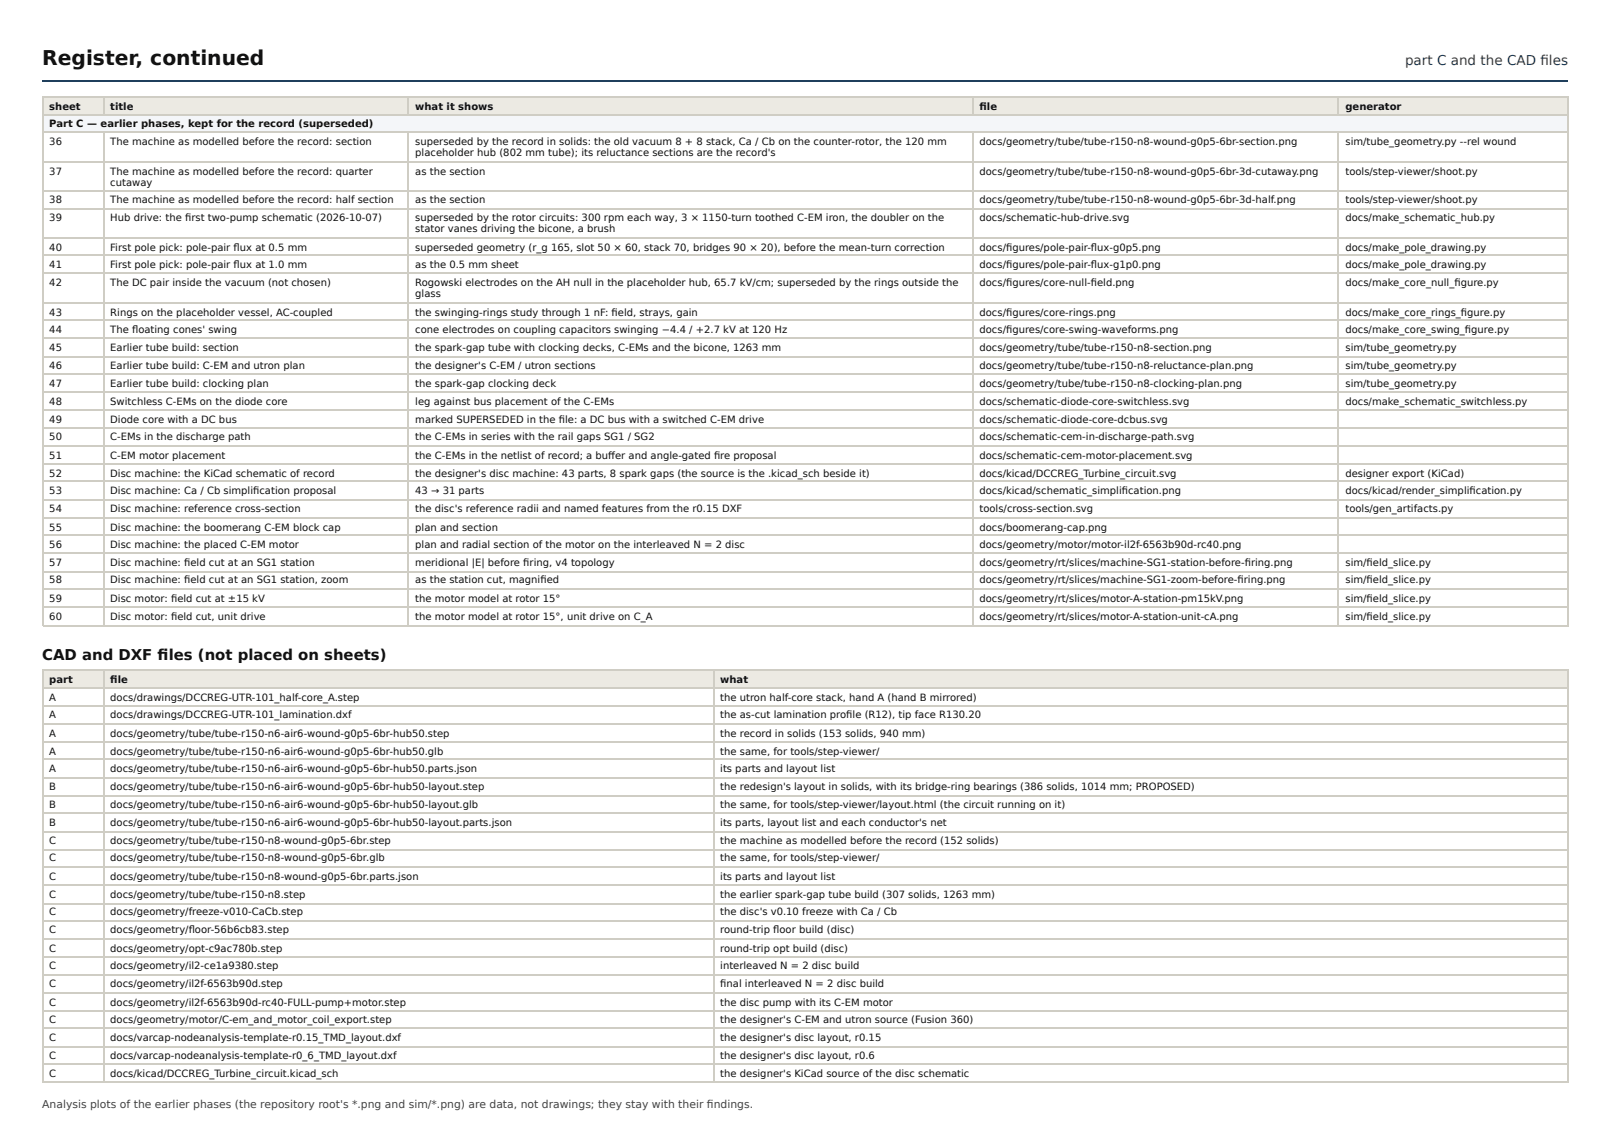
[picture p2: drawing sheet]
<svg xmlns="http://www.w3.org/2000/svg" width="420mm" height="297mm" viewBox="0 0 420 297" stroke-linecap="round" stroke-linejoin="round" font-family="sans-serif">
<defs><g id="words">
<text font-size="5.3" fill="#111" x="11" y="16.9">Register, continued</text>
<text font-size="3.9" fill="#111" x="11" y="172">CAD and DXF fi les (not placed on sheets)</text>
<text font-size="3.5" fill="#1d3f5e" x="366.5" y="16.9">part C and the CAD fi les</text>
<text font-size="2.8" fill="#444" x="11" y="288.9">Analysis plots of the earlier phases (the repository root's *.png and sim/*.png) are data, not drawings; they stay with their fi ndings.</text>
<g font-size="2.6" fill="#111">
<text x="12.9" y="28.6">sheet</text>
<text x="28.8" y="28.6">title</text>
<text x="108.3" y="28.6">what it shows</text>
<text x="255.5" y="28.6">fi le</text>
<text x="350.9" y="28.6">generator</text>
<text x="12.9" y="33.1">Part C — earlier phases, kept for the record (superseded)</text>
<text x="12.9" y="37.8">36</text>
<text x="28.8" y="37.8">The machine as modelled before the record: section</text>
<text x="108.3" y="37.8">superseded by the record in solids: the old vacuum 8 + 8 stack, Ca / Cb on the counter-rotor, the 120 mm</text>
<text x="108.3" y="40.7">placeholder hub (802 mm tube); its reluctance sections are the record's</text>
<text x="255.5" y="37.8">docs/geometry/tube/tube-r150-n8-wound-g0p5-6br-section.png</text>
<text x="350.9" y="37.8">sim/tube_geometry.py --rel wound</text>
<text x="12.9" y="45.5">37</text>
<text x="28.8" y="45.5">The machine as modelled before the record: quarter</text>
<text x="108.3" y="45.5">as the section</text>
<text x="255.5" y="45.5">docs/geometry/tube/tube-r150-n8-wound-g0p5-6br-3d-cutaway.png</text>
<text x="350.9" y="45.5">tools/step-viewer/shoot.py</text>
<text x="12.9" y="52.9">38</text>
<text x="28.8" y="48.4">cutaway</text>
<text x="28.8" y="52.9">The machine as modelled before the record: half section</text>
<text x="108.3" y="52.9">as the section</text>
<text x="255.5" y="52.9">docs/geometry/tube/tube-r150-n8-wound-g0p5-6br-3d-half.png</text>
<text x="350.9" y="52.9">tools/step-viewer/shoot.py</text>
<text x="12.9" y="57.7">39</text>
<text x="28.8" y="57.7">Hub drive: the fi rst two-pump schematic (2026-10-07)</text>
<text x="108.3" y="57.7">superseded by the rotor circuits: 300 rpm each way, 3 × 1150-turn toothed C-EM iron, the doubler on the</text>
<text x="255.5" y="57.7">docs/schematic-hub-drive.svg</text>
<text x="350.9" y="57.7">docs/make_schematic_hub.py</text>
<text x="12.9" y="65.4">40</text>
<text x="28.8" y="65.4">First pole pick: pole-pair fl ux at 0.5 mm</text>
<text x="108.3" y="60.6">stator vanes driving the bicone, a brush</text>
<text x="108.3" y="65.4">superseded geometry (r_g 165, slot 50 × 60, stack 70, bridges 90 × 20), before the mean-turn correction</text>
<text x="255.5" y="65.4">docs/fi gures/pole-pair-fl ux-g0p5.png</text>
<text x="350.9" y="65.4">docs/make_pole_drawing.py</text>
<text x="12.9" y="69.9">41</text>
<text x="28.8" y="69.9">First pole pick: pole-pair fl ux at 1.0 mm</text>
<text x="108.3" y="69.9">as the 0.5 mm sheet</text>
<text x="255.5" y="69.9">docs/fi gures/pole-pair-fl ux-g1p0.png</text>
<text x="350.9" y="69.9">docs/make_pole_drawing.py</text>
<text x="12.9" y="74.6">42</text>
<text x="28.8" y="74.6">The DC pair inside the vacuum (not chosen)</text>
<text x="108.3" y="74.6">Rogowski electrodes on the AH null in the placeholder hub, 65.7 kV/cm; superseded by the rings outside the</text>
<text x="108.3" y="77.5">glass</text>
<text x="255.5" y="74.6">docs/fi gures/core-null-fi eld.png</text>
<text x="350.9" y="74.6">docs/make_core_null_fi gure.py</text>
<text x="12.9" y="82.3">43</text>
<text x="28.8" y="82.3">Rings on the placeholder vessel, AC-coupled</text>
<text x="108.3" y="82.3">the swinging-rings study through 1 nF: fi eld, strays, gain</text>
<text x="255.5" y="82.3">docs/fi gures/core-rings.png</text>
<text x="350.9" y="82.3">docs/make_core_rings_fi gure.py</text>
<text x="12.9" y="86.8">44</text>
<text x="28.8" y="86.8">The fl oating cones' swing</text>
<text x="108.3" y="86.8">cone electrodes on coupling capacitors swinging −4.4 / +2.7 kV at 120 Hz</text>
<text x="255.5" y="86.8">docs/fi gures/core-swing-waveforms.png</text>
<text x="350.9" y="86.8">docs/make_core_swing_fi gure.py</text>
<text x="12.9" y="91.5">45</text>
<text x="28.8" y="91.5">Earlier tube build: section</text>
<text x="108.3" y="91.5">the spark-gap tube with clocking decks, C-EMs and the bicone, 1263 mm</text>
<text x="255.5" y="91.5">docs/geometry/tube/tube-r150-n8-section.png</text>
<text x="350.9" y="91.5">sim/tube_geometry.py</text>
<text x="12.9" y="96.3">46</text>
<text x="12.9" y="100.8">47</text>
<text x="28.8" y="96.3">Earlier tube build: C-EM and utron plan</text>
<text x="28.8" y="100.8">Earlier tube build: clocking plan</text>
<text x="108.3" y="96.3">the designer's C-EM / utron sections</text>
<text x="108.3" y="100.8">the spark-gap clocking deck</text>
<text x="255.5" y="96.3">docs/geometry/tube/tube-r150-n8-reluctance-plan.png</text>
<text x="255.5" y="100.8">docs/geometry/tube/tube-r150-n8-clocking-plan.png</text>
<text x="350.9" y="96.3">sim/tube_geometry.py</text>
<text x="350.9" y="100.8">sim/tube_geometry.py</text>
<text x="12.9" y="105.6">48</text>
<text x="28.8" y="105.6">Switchless C-EMs on the diode core</text>
<text x="108.3" y="105.6">leg against bus placement of the C-EMs</text>
<text x="255.5" y="105.6">docs/schematic-diode-core-switchless.svg</text>
<text x="350.9" y="105.6">docs/make_schematic_switchless.py</text>
<text x="12.9" y="110.3">49</text>
<text x="28.8" y="110.3">Diode core with a DC bus</text>
<text x="108.3" y="110.3">marked SUPERSEDED in the fi le: a DC bus with a switched C-EM drive</text>
<text x="255.5" y="110.3">docs/schematic-diode-core-dcbus.svg</text>
<text x="12.9" y="114.8">50</text>
<text x="12.9" y="119.6">51</text>
<text x="28.8" y="114.8">C-EMs in the discharge path</text>
<text x="28.8" y="119.6">C-EM motor placement</text>
<text x="108.3" y="114.8">the C-EMs in series with the rail gaps SG1 / SG2</text>
<text x="108.3" y="119.6">the C-EMs in the netlist of record; a buff er and angle-gated fi re proposal</text>
<text x="255.5" y="114.8">docs/schematic-cem-in-discharge-path.svg</text>
<text x="255.5" y="119.6">docs/schematic-cem-motor-placement.svg</text>
<text x="12.9" y="124.4">52</text>
<text x="28.8" y="124.4">Disc machine: the KiCad schematic of record</text>
<text x="108.3" y="124.4">the designer's disc machine: 43 parts, 8 spark gaps (the source is the .kicad_sch beside it)</text>
<text x="255.5" y="124.4">docs/kicad/DCCREG_Turbine_circuit.svg</text>
<text x="350.9" y="124.4">designer export (KiCad)</text>
<text x="12.9" y="128.9">53</text>
<text x="28.8" y="128.9">Disc machine: Ca / Cb simplifi cation proposal</text>
<text x="108.3" y="128.9">43 → 31 parts</text>
<text x="255.5" y="128.9">docs/kicad/schematic_simplifi cation.png</text>
<text x="350.9" y="128.9">docs/kicad/render_simplifi cation.py</text>
<text x="12.9" y="133.6">54</text>
<text x="28.8" y="133.6">Disc machine: reference cross-section</text>
<text x="108.3" y="133.6">the disc's reference radii and named features from the r0.15 DXF</text>
<text x="255.5" y="133.6">tools/cross-section.svg</text>
<text x="350.9" y="133.6">tools/gen_artifacts.py</text>
<text x="12.9" y="138.4">55</text>
<text x="12.9" y="142.9">56</text>
<text x="28.8" y="138.4">Disc machine: the boomerang C-EM block cap</text>
<text x="28.8" y="142.9">Disc machine: the placed C-EM motor</text>
<text x="108.3" y="138.4">plan and section</text>
<text x="108.3" y="142.9">plan and radial section of the motor on the interleaved N = 2 disc</text>
<text x="255.5" y="138.4">docs/boomerang-cap.png</text>
<text x="255.5" y="142.9">docs/geometry/motor/motor-il2f-6563b90d-rc40.png</text>
<text x="12.9" y="147.6">57</text>
<text x="28.8" y="147.6">Disc machine: fi eld cut at an SG1 station</text>
<text x="108.3" y="147.6">meridional |E| before fi ring, v4 topology</text>
<text x="255.5" y="147.6">docs/geometry/rt/slices/machine-SG1-station-before-fi ring.png</text>
<text x="350.9" y="147.6">sim/fi eld_slice.py</text>
<text x="12.9" y="152.1">58</text>
<text x="28.8" y="152.1">Disc machine: fi eld cut at an SG1 station, zoom</text>
<text x="108.3" y="152.1">as the station cut, magnifi ed</text>
<text x="255.5" y="152.1">docs/geometry/rt/slices/machine-SG1-zoom-before-fi ring.png</text>
<text x="350.9" y="152.1">sim/fi eld_slice.py</text>
<text x="12.9" y="156.9">59</text>
<text x="12.9" y="161.7">60</text>
<text x="28.8" y="156.9">Disc motor: fi eld cut at ±15 kV</text>
<text x="28.8" y="161.7">Disc motor: fi eld cut, unit drive</text>
<text x="108.3" y="156.9">the motor model at rotor 15°</text>
<text x="108.3" y="161.7">the motor model at rotor 15°, unit drive on C_A</text>
<text x="255.5" y="156.9">docs/geometry/rt/slices/motor-A-station-pm15kV.png</text>
<text x="255.5" y="161.7">docs/geometry/rt/slices/motor-A-station-unit-cA.png</text>
<text x="350.9" y="156.9">sim/fi eld_slice.py</text>
<text x="350.9" y="161.7">sim/fi eld_slice.py</text>
<text x="12.9" y="178.1">part</text>
<text x="28.8" y="178.1">fi le</text>
<text x="187.9" y="178.1">what</text>
<text x="12.9" y="182.8">A</text>
<text x="28.8" y="182.8">docs/drawings/DCCREG-UTR-101_half-core_A.step</text>
<text x="187.9" y="182.8">the utron half-core stack, hand A (hand B mirrored)</text>
<text x="12.9" y="187.3">A</text>
<text x="28.8" y="187.3">docs/drawings/DCCREG-UTR-101_lamination.dxf</text>
<text x="187.9" y="187.3">the as-cut lamination profi le (R12), tip face R130.20</text>
<text x="12.9" y="192.1">A</text>
<text x="12.9" y="196.9">A</text>
<text x="28.8" y="192.1">docs/geometry/tube/tube-r150-n6-air6-wound-g0p5-6br-hub50.step</text>
<text x="28.8" y="196.9">docs/geometry/tube/tube-r150-n6-air6-wound-g0p5-6br-hub50.glb</text>
<text x="187.9" y="192.1">the record in solids (153 solids, 940 mm)</text>
<text x="187.9" y="196.9">the same, for tools/step-viewer/</text>
<text x="12.9" y="201.3">A</text>
<text x="28.8" y="201.3">docs/geometry/tube/tube-r150-n6-air6-wound-g0p5-6br-hub50.parts.json</text>
<text x="187.9" y="201.3">its parts and layout list</text>
<text x="12.9" y="206.1">B</text>
<text x="28.8" y="206.1">docs/geometry/tube/tube-r150-n6-air6-wound-g0p5-6br-hub50-layout.step</text>
<text x="187.9" y="206.1">the redesign's layout in solids, with its bridge-ring bearings (386 solids, 1014 mm; PROPOSED)</text>
<text x="12.9" y="210.6">B</text>
<text x="12.9" y="215.4">B</text>
<text x="28.8" y="210.6">docs/geometry/tube/tube-r150-n6-air6-wound-g0p5-6br-hub50-layout.glb</text>
<text x="28.8" y="215.4">docs/geometry/tube/tube-r150-n6-air6-wound-g0p5-6br-hub50-layout.parts.json</text>
<text x="187.9" y="210.6">the same, for tools/step-viewer/layout.html (the circuit running on it)</text>
<text x="187.9" y="215.4">its parts, layout list and each conductor's net</text>
<text x="12.9" y="220.1">C</text>
<text x="28.8" y="220.1">docs/geometry/tube/tube-r150-n8-wound-g0p5-6br.step</text>
<text x="187.9" y="220.1">the machine as modelled before the record (152 solids)</text>
<text x="12.9" y="224.6">C</text>
<text x="28.8" y="224.6">docs/geometry/tube/tube-r150-n8-wound-g0p5-6br.glb</text>
<text x="187.9" y="224.6">the same, for tools/step-viewer/</text>
<text x="12.9" y="229.4">C</text>
<text x="28.8" y="229.4">docs/geometry/tube/tube-r150-n8-wound-g0p5-6br.parts.json</text>
<text x="187.9" y="229.4">its parts and layout list</text>
<text x="12.9" y="234.2">C</text>
<text x="12.9" y="238.7">C</text>
<text x="28.8" y="234.2">docs/geometry/tube/tube-r150-n8.step</text>
<text x="28.8" y="238.7">docs/geometry/freeze-v010-CaCb.step</text>
<text x="187.9" y="234.2">the earlier spark-gap tube build (307 solids, 1263 mm)</text>
<text x="187.9" y="238.7">the disc's v0.10 freeze with Ca / Cb</text>
<text x="12.9" y="243.4">C</text>
<text x="28.8" y="243.4">docs/geometry/fl oor-56b6cb83.step</text>
<text x="187.9" y="243.4">round-trip fl oor build (disc)</text>
<text x="12.9" y="248.2">C</text>
<text x="28.8" y="248.2">docs/geometry/opt-c9ac780b.step</text>
<text x="187.9" y="248.2">round-trip opt build (disc)</text>
<text x="12.9" y="252.7">C</text>
<text x="12.9" y="257.4">C</text>
<text x="28.8" y="252.7">docs/geometry/il2-ce1a9380.step</text>
<text x="28.8" y="257.4">docs/geometry/il2f-6563b90d.step</text>
<text x="187.9" y="252.7">interleaved N = 2 disc build</text>
<text x="187.9" y="257.4">fi nal interleaved N = 2 disc build</text>
<text x="12.9" y="262.2">C</text>
<text x="28.8" y="262.2">docs/geometry/il2f-6563b90d-rc40-FULL-pump+motor.step</text>
<text x="187.9" y="262.2">the disc pump with its C-EM motor</text>
<text x="12.9" y="266.7">C</text>
<text x="28.8" y="266.7">docs/geometry/motor/C-em_and_motor_coil_export.step</text>
<text x="187.9" y="266.7">the designer's C-EM and utron source (Fusion 360)</text>
<text x="12.9" y="271.5">C</text>
<text x="28.8" y="271.5">docs/varcap-nodeanalysis-template-r0.15_TMD_layout.dxf</text>
<text x="187.9" y="271.5">the designer's disc layout, r0.15</text>
<text x="12.9" y="276.2">C</text>
<text x="12.9" y="280.7">C</text>
<text x="28.8" y="276.2">docs/varcap-nodeanalysis-template-r0_6_TMD_layout.dxf</text>
<text x="28.8" y="280.7">docs/kicad/DCCREG_Turbine_circuit.kicad_sch</text>
<text x="187.9" y="276.2">the designer's disc layout, r0.6</text>
<text x="187.9" y="280.7">the designer's KiCad source of the disc schematic</text>
</g>
</g></defs>
<path d="M11.1 21h397.9" fill="none" stroke="#1d3f5e" stroke-width=".26"/>
<g fill="#eceae3">
<path d="M11.1 25.1h15.9v4.8h-15.9z"/>
<path d="M27 25.1h79.6v4.8h-79.6z"/>
<path d="M106.6 25.1h147.1v4.8h-147.1z"/>
<path d="M253.7 25.1h95.5v4.8h-95.5z"/>
<path d="M349.2 25.1h59.6v4.8h-59.6z"/>
</g>
<path d="M11.1 29.9h397.7v4.8h-397.7z" fill="#f4f6f9"/>
<g fill="none" stroke="#cfcdc4" stroke-width=".26">
<path d="M11.1 25.3h397.9M11.1 30h397.9M11.1 34.5h397.9M11.2 25.1v138.1M27.1 25.1v5.1M27.1 34.7v128.5M106.5 25.1v5.1M106.5 34.7v128.5M253.9 25.1v5.1M253.9 34.7v128.5M349.1 25.1v5.1M349.1 34.7v128.5"/>
<path d="M408.9 25.1v138.1M11.1 42.2h397.9M11.1 49.9h397.9M11.1 54.4h397.9M11.1 62h397.9M11.1 66.5h397.9M11.1 71.3h397.9M11.1 79h397.9M11.1 83.5h397.9M11.1 88.2h397.9M11.1 93h397.9M11.1 97.5h397.9"/>
<path d="M11.1 102.3h397.9M11.1 107h397.9M11.1 111.5h397.9M11.1 116.3h397.9M11.1 121h397.9M11.1 125.5h397.9M11.1 130.3h397.9M11.1 135.1h397.9M11.1 139.6h397.9M11.1 144.3h397.9M11.1 149.1h397.9M11.1 153.6h397.9"/>
<path d="M11.1 158.4h397.9M11.1 163.1h397.9"/>
</g>
<g fill="#eceae3">
<path d="M11.1 174.9h15.9v4.5h-15.9z"/>
<path d="M27 174.9h159v4.5h-159z"/>
<path d="M186 174.9h222.8v4.5h-222.8z"/>
</g>
<g fill="none" stroke="#cfcdc4" stroke-width=".26">
<path d="M11.1 174.8h397.9M11.1 179.5h397.9M11.2 174.6v107.7M27.1 174.6v107.7M186.1 174.6v107.7M408.9 174.6v107.7M11.1 184h397.9M11.1 188.8h397.9M11.1 193.5h397.9M11.1 198h397.9M11.1 202.8h397.9M11.1 207.6h397.9"/>
<path d="M11.1 212.1h397.9M11.1 216.8h397.9M11.1 221.6h397.9M11.1 226.1h397.9M11.1 230.8h397.9M11.1 235.6h397.9M11.1 240.1h397.9M11.1 244.9h397.9M11.1 249.6h397.9M11.1 254.1h397.9M11.1 258.9h397.9M11.1 263.7h397.9"/>
<path d="M11.1 268.2h397.9M11.1 272.9h397.9M11.1 277.4h397.9M11.1 282.2h397.9"/>
</g>
<use href="#words"/>
</svg>
